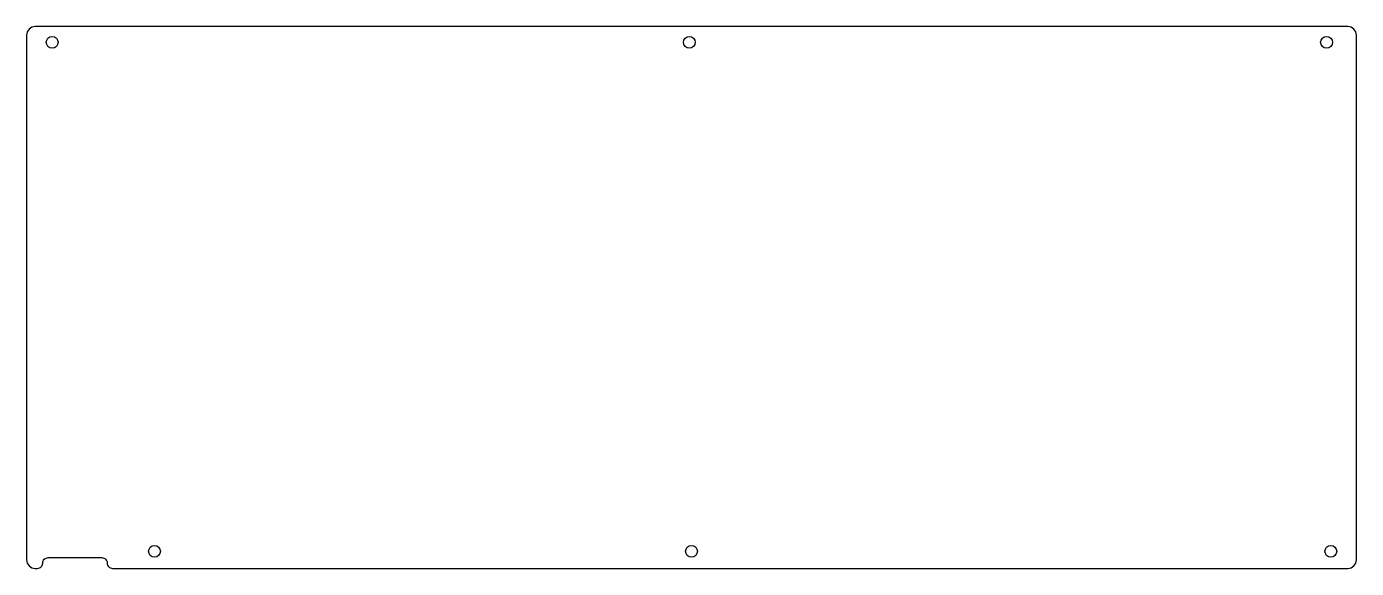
# Model space of a CAD drawing. Header units: millimetres. Extents: x -280 to -33, y 45 to 146.
import ezdxf

# ---------------------------------------------------------------- set-up
doc = ezdxf.new("R2010")
doc.units = ezdxf.units.MM
doc.layers.get('0').update_dxf_attribs({"linetype": 'CONTINUOUS'})

msp = doc.modelspace()

# ---------------------------------------------------------------- linework, layer by layer
msp.add_lwpolyline([(-278.19, 45.24, 0.414214), (-277.19, 46.24, -0.414214), (-276.19, 47.24), (-266.19, 47.24, -0.414214), (-265.19, 46.24, 0.414214), (-264.19, 45.24), (-250.03, 45.24), (-43.66, 45.24), (-34.13, 45.24, 0.414306), (-32.54, 46.83), (-32.54, 53.18), (-32.54, 144.46, 0.414352), (-34.13, 146.05), (-278.61, 146.05, 0.414075), (-280.19, 144.46), (-280.19, 53.18), (-280.19, 46.83, 0.414214), (-278.61, 45.24)], format="xyb", close=True)
for centre in [(-275.43, 143.13), (-156.77, 143.13), (-38.1, 143.13), (-256.38, 48.42), (-156.37, 48.42), (-37.31, 48.42)]:
    msp.add_circle(centre, 1.1)

doc.saveas('drawing.dxf')
